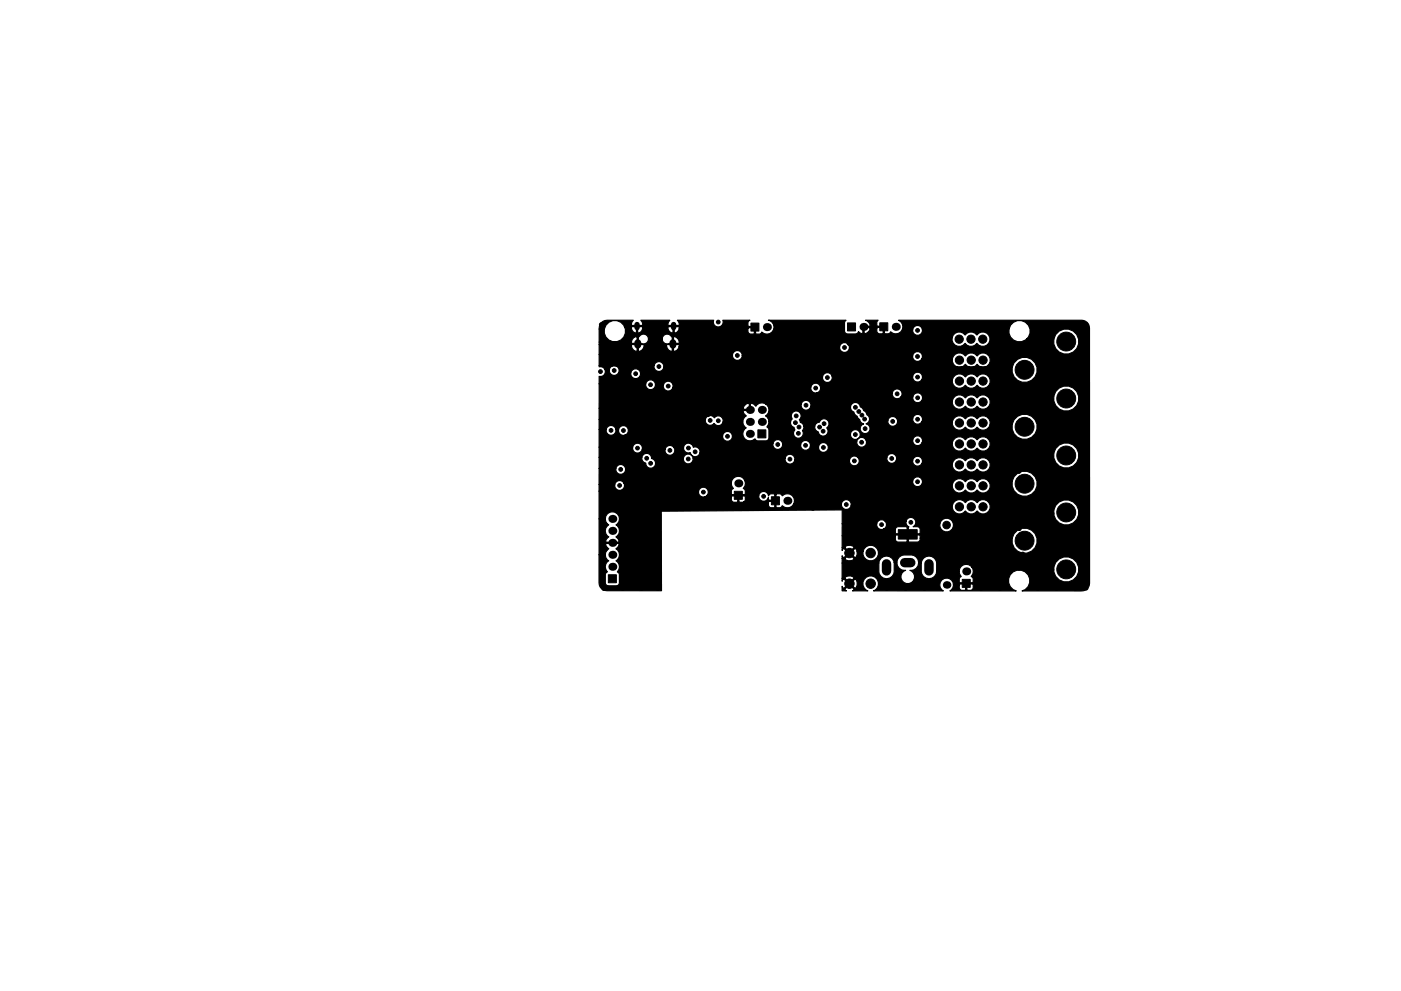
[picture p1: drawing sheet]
<svg xmlns="http://www.w3.org/2000/svg" width="297mm" height="210mm" viewBox="0 0 297 210" stroke-linecap="round" stroke-linejoin="round" font-family="sans-serif">
<g fill="#000" stroke="#000" stroke-width=".21">
<path d="M159.2 68.5h1.7v1.7h-1.7zM179.7 68.5h1.7v1.7h-1.7zM186.5 68.5h1.7v1.7h-1.7zM160.7 91.2h1.7v1.7h-1.7zM155.7 104.2h1.7v1.7h-1.7zM163.6 105.4h1.7v1.7h-1.7zM190.5 112.4h4v2h-4zM129 121.9h1.7v1.7h-1.7zM204 122.9h1.7v1.7h-1.7z"/>
<circle cx="127.3" cy="78.8" r=".4"/>
<circle cx="127.5" cy="68.9" r=".4"/>
<circle cx="128" cy="73.9" r=".4"/>
<circle cx="128" cy="76.3" r=".4"/>
<circle cx="130.2" cy="78.6" r=".4"/>
<circle cx="131.2" cy="76.8" r=".4"/>
<circle cx="132.1" cy="74" r=".4"/>
<circle cx="132.9" cy="68.9" r=".4"/>
<circle cx="134.8" cy="79.3" r=".4"/>
<circle cx="137.6" cy="76.7" r=".4"/>
<circle cx="139.7" cy="77.8" r=".4"/>
<circle cx="140" cy="68.9" r=".4"/>
<circle cx="144" cy="76.9" r=".4"/>
<circle cx="144" cy="74.6" r=".4"/>
<circle cx="148" cy="72.9" r=".4"/>
<circle cx="148" cy="68.9" r=".4"/>
<circle cx="148" cy="76.9" r=".4"/>
<circle cx="152.3" cy="68.3" r=".4"/>
<circle cx="156" cy="72.9" r=".4"/>
<circle cx="156" cy="68.9" r=".4"/>
<circle cx="156" cy="76.9" r=".4"/>
<circle cx="156.3" cy="75.4" r=".4"/>
<circle cx="160" cy="76.9" r=".4"/>
<circle cx="161.4" cy="72.3" r=".4"/>
<circle cx="164" cy="76.9" r=".4"/>
<circle cx="164.5" cy="68.7" r=".4"/>
<circle cx="168" cy="72.9" r=".4"/>
<circle cx="172" cy="68.9" r=".4"/>
<circle cx="174.4" cy="75.1" r=".4"/>
<circle cx="176" cy="68.9" r=".4"/>
<circle cx="176.2" cy="77" r=".4"/>
<circle cx="178.4" cy="75.1" r=".4"/>
<circle cx="179.1" cy="73.7" r=".4"/>
<circle cx="180" cy="72.9" r=".4"/>
<circle cx="183.9" cy="74" r=".4"/>
<circle cx="184" cy="76.9" r=".4"/>
<circle cx="187.5" cy="76.9" r=".4"/>
<circle cx="187.5" cy="78.7" r=".4"/>
<circle cx="191.3" cy="74.3" r=".4"/>
<circle cx="191.3" cy="77" r=".4"/>
<circle cx="192" cy="68.9" r=".4"/>
<circle cx="194.5" cy="75.6" r=".4"/>
<circle cx="194.5" cy="70.1" r=".4"/>
<circle cx="196" cy="68.9" r=".4"/>
<circle cx="200" cy="72.9" r=".4"/>
<circle cx="200" cy="68.9" r=".4"/>
<circle cx="200" cy="76.9" r=".4"/>
<circle cx="203.4" cy="72" r=".87"/>
<circle cx="203.4" cy="76.4" r=".87"/>
<circle cx="204" cy="68.9" r=".4"/>
<circle cx="205.9" cy="72" r=".87"/>
<circle cx="205.9" cy="76.4" r=".87"/>
<circle cx="207.1" cy="78.8" r=".4"/>
<circle cx="207.1" cy="74.1" r=".4"/>
<circle cx="208" cy="68.9" r=".4"/>
<circle cx="208.4" cy="72" r=".87"/>
<circle cx="208.4" cy="76.4" r=".87"/>
<circle cx="212" cy="68.9" r=".4"/>
<circle cx="212" cy="76.9" r=".4"/>
<circle cx="213.6" cy="73.8" r=".4"/>
<circle cx="216" cy="75.6" r=".4"/>
<circle cx="217.2" cy="78.5" r="2"/>
<circle cx="220" cy="68.9" r=".4"/>
<circle cx="220" cy="76.9" r=".4"/>
<circle cx="221.2" cy="74.2" r=".4"/>
<circle cx="224" cy="68.9" r=".4"/>
<circle cx="224" cy="76.9" r=".4"/>
<circle cx="226.1" cy="72.5" r="2"/>
<circle cx="228" cy="68.9" r=".4"/>
<circle cx="228" cy="76.9" r=".4"/>
<circle cx="229.4" cy="72.7" r=".4"/>
<circle cx="230.2" cy="68.8" r=".4"/>
<circle cx="230.3" cy="76.9" r=".4"/>
<circle cx="128" cy="84.9" r=".4"/>
<circle cx="128" cy="88.9" r=".4"/>
<circle cx="128" cy="92.9" r=".4"/>
<circle cx="128" cy="96.9" r=".4"/>
<circle cx="128" cy="82.1" r=".4"/>
<circle cx="129.6" cy="91.3" r=".4"/>
<circle cx="131.6" cy="99.6" r=".4"/>
<circle cx="132" cy="88.9" r=".4"/>
<circle cx="132.2" cy="91.3" r=".4"/>
<circle cx="135.2" cy="95.1" r=".4"/>
<circle cx="136" cy="88.9" r=".4"/>
<circle cx="137.1" cy="97.2" r=".4"/>
<circle cx="137.9" cy="81.6" r=".4"/>
<circle cx="138" cy="98.3" r=".4"/>
<circle cx="140.7" cy="90.9" r=".4"/>
<circle cx="141.7" cy="81.9" r=".4"/>
<circle cx="142" cy="95.6" r=".4"/>
<circle cx="142.3" cy="80.1" r=".4"/>
<circle cx="144" cy="88.9" r=".4"/>
<circle cx="145.5" cy="93.3" r=".4"/>
<circle cx="145.9" cy="97.4" r=".4"/>
<circle cx="146" cy="95.1" r=".4"/>
<circle cx="146.2" cy="87.4" r=".4"/>
<circle cx="147.4" cy="95.9" r=".4"/>
<circle cx="148" cy="84.9" r=".4"/>
<circle cx="148" cy="80.9" r=".4"/>
<circle cx="148.2" cy="98.2" r=".4"/>
<circle cx="149" cy="93.5" r=".4"/>
<circle cx="150" cy="84.1" r=".4"/>
<circle cx="150.1" cy="88" r=".4"/>
<circle cx="150.2" cy="98.1" r=".4"/>
<circle cx="150.6" cy="89.2" r=".4"/>
<circle cx="152.3" cy="89.3" r=".4"/>
<circle cx="154.2" cy="92.6" r=".4"/>
<circle cx="154.7" cy="95.4" r=".4"/>
<circle cx="156" cy="80.9" r=".4"/>
<circle cx="157.5" cy="99.3" r=".4"/>
<circle cx="158.9" cy="95.4" r=".4"/>
<circle cx="161.3" cy="83.8" r=".4"/>
<circle cx="161.3" cy="80.9" r=".4"/>
<circle cx="163.5" cy="87.4" r=".4"/>
<circle cx="164.9" cy="94.3" r=".4"/>
<circle cx="167.5" cy="97.4" r=".4"/>
<circle cx="167.5" cy="99.3" r=".4"/>
<circle cx="168.6" cy="89.7" r=".4"/>
<circle cx="168.8" cy="88.2" r=".4"/>
<circle cx="169.3" cy="91.9" r=".4"/>
<circle cx="169.4" cy="90.6" r=".4"/>
<circle cx="170.8" cy="94.5" r=".4"/>
<circle cx="170.8" cy="99.2" r=".4"/>
<circle cx="170.9" cy="86" r=".4"/>
<circle cx="172.9" cy="82.3" r=".4"/>
<circle cx="173.5" cy="88.5" r=".4"/>
<circle cx="173.8" cy="90.6" r=".4"/>
<circle cx="173.8" cy="98.9" r=".4"/>
<circle cx="174.5" cy="91.5" r=".4"/>
<circle cx="174.6" cy="94.9" r=".4"/>
<circle cx="174.7" cy="89.9" r=".4"/>
<circle cx="175.4" cy="80.1" r=".4"/>
<circle cx="176.4" cy="83.6" r=".4"/>
<circle cx="177" cy="80.9" r=".4"/>
<circle cx="181.1" cy="97.8" r=".4"/>
<circle cx="181.4" cy="92.2" r=".4"/>
<circle cx="181.4" cy="86.4" r=".4"/>
<circle cx="182.1" cy="87.3" r=".4"/>
<circle cx="182.6" cy="80.7" r=".4"/>
<circle cx="182.7" cy="93.8" r=".4"/>
<circle cx="182.7" cy="88.1" r=".4"/>
<circle cx="183.3" cy="88.9" r=".4"/>
<circle cx="183.4" cy="90.9" r=".4"/>
<circle cx="184" cy="92.9" r=".4"/>
<circle cx="184.2" cy="86.8" r=".4"/>
<circle cx="186.2" cy="89.6" r=".4"/>
<circle cx="188.1" cy="92.9" r=".4"/>
<circle cx="188.2" cy="86.8" r=".4"/>
<circle cx="189.1" cy="97.3" r=".4"/>
<circle cx="189.3" cy="89.4" r=".4"/>
<circle cx="190.2" cy="83.6" r=".4"/>
<circle cx="191.6" cy="98.8" r=".4"/>
<circle cx="194.5" cy="80" r=".4"/>
<circle cx="194.5" cy="97.8" r=".4"/>
<circle cx="194.5" cy="93.5" r=".4"/>
<circle cx="194.6" cy="89" r=".4"/>
<circle cx="194.6" cy="84.4" r=".4"/>
<circle cx="200" cy="84.9" r=".4"/>
<circle cx="200" cy="88.9" r=".4"/>
<circle cx="200" cy="80.9" r=".4"/>
<circle cx="200.1" cy="99.4" r=".4"/>
<circle cx="200.1" cy="94.6" r=".4"/>
<circle cx="203.4" cy="94.2" r=".87"/>
<circle cx="203.4" cy="98.6" r=".87"/>
<circle cx="203.4" cy="80.9" r=".87"/>
<circle cx="203.4" cy="89.7" r=".87"/>
<circle cx="203.4" cy="85.3" r=".87"/>
<circle cx="205.9" cy="94.2" r=".87"/>
<circle cx="205.9" cy="98.6" r=".87"/>
<circle cx="205.9" cy="80.9" r=".87"/>
<circle cx="205.9" cy="89.7" r=".87"/>
<circle cx="205.9" cy="85.3" r=".87"/>
<circle cx="207.1" cy="83.1" r=".4"/>
<circle cx="207.2" cy="87.5" r=".4"/>
<circle cx="207.2" cy="96.4" r=".4"/>
<circle cx="207.2" cy="92" r=".4"/>
<circle cx="208.4" cy="80.9" r=".87"/>
<circle cx="208.4" cy="89.7" r=".87"/>
<circle cx="208.4" cy="85.3" r=".87"/>
<circle cx="208.4" cy="98.6" r=".87"/>
<circle cx="208.4" cy="94.2" r=".87"/>
<circle cx="212" cy="96.9" r=".4"/>
<circle cx="212" cy="84.9" r=".4"/>
<circle cx="212" cy="80.9" r=".4"/>
<circle cx="212" cy="92.9" r=".4"/>
<circle cx="212" cy="88.9" r=".4"/>
<circle cx="215.8" cy="93.6" r=".4"/>
<circle cx="215.9" cy="87.8" r=".4"/>
<circle cx="216" cy="96.9" r=".4"/>
<circle cx="216" cy="84.9" r=".4"/>
<circle cx="216.1" cy="81.7" r=".4"/>
<circle cx="217.2" cy="90.5" r="2"/>
<circle cx="220" cy="84.9" r=".4"/>
<circle cx="220" cy="88.9" r=".4"/>
<circle cx="220" cy="92.9" r=".4"/>
<circle cx="220" cy="80.9" r=".4"/>
<circle cx="220" cy="96.9" r=".4"/>
<circle cx="222.9" cy="97" r=".4"/>
<circle cx="223" cy="84.8" r=".4"/>
<circle cx="224" cy="88.9" r=".4"/>
<circle cx="224" cy="80.9" r=".4"/>
<circle cx="224" cy="92.9" r=".4"/>
<circle cx="226.1" cy="84.6" r="2"/>
<circle cx="226.1" cy="96.6" r="2"/>
<circle cx="228" cy="80.9" r=".4"/>
<circle cx="228" cy="88.9" r=".4"/>
<circle cx="228" cy="92.9" r=".4"/>
<circle cx="229.5" cy="84.8" r=".4"/>
<circle cx="229.5" cy="97" r=".4"/>
<circle cx="230.2" cy="80.8" r=".4"/>
<circle cx="230.3" cy="92.9" r=".4"/>
<circle cx="230.3" cy="88.9" r=".4"/>
<circle cx="128" cy="100.9" r=".4"/>
<circle cx="128.4" cy="116.6" r=".4"/>
<circle cx="128.4" cy="111.3" r=".4"/>
<circle cx="131.2" cy="108.3" r=".4"/>
<circle cx="131.4" cy="103" r=".4"/>
<circle cx="131.4" cy="113.9" r=".4"/>
<circle cx="132.4" cy="105.6" r=".4"/>
<circle cx="132.7" cy="117" r=".4"/>
<circle cx="135.2" cy="104.6" r=".4"/>
<circle cx="136" cy="109.7" r=".4"/>
<circle cx="136" cy="116.9" r=".4"/>
<circle cx="136" cy="112.9" r=".4"/>
<circle cx="136" cy="100.9" r=".4"/>
<circle cx="139.4" cy="109.8" r=".4"/>
<circle cx="139.5" cy="112.9" r=".4"/>
<circle cx="139.5" cy="116.9" r=".4"/>
<circle cx="140" cy="107.8" r=".4"/>
<circle cx="144" cy="107.8" r=".4"/>
<circle cx="144" cy="100.9" r=".4"/>
<circle cx="148" cy="107.8" r=".4"/>
<circle cx="149.1" cy="104.4" r=".4"/>
<circle cx="152" cy="107.8" r=".4"/>
<circle cx="152" cy="100.9" r=".4"/>
<circle cx="156" cy="107.8" r=".4"/>
<circle cx="159.1" cy="107.8" r=".4"/>
<circle cx="160" cy="104.9" r=".4"/>
<circle cx="160" cy="100.9" r=".4"/>
<circle cx="161.9" cy="105.3" r=".4"/>
<circle cx="162.4" cy="107.8" r=".4"/>
<circle cx="164" cy="100.9" r=".4"/>
<circle cx="172" cy="100.9" r=".4"/>
<circle cx="172.4" cy="107.9" r=".4"/>
<circle cx="173.5" cy="104.5" r=".4"/>
<circle cx="176" cy="104.9" r=".4"/>
<circle cx="176" cy="100.9" r=".4"/>
<circle cx="179.4" cy="107" r=".4"/>
<circle cx="180" cy="100.9" r=".4"/>
<circle cx="180.1" cy="117.3" r="1"/>
<circle cx="183.2" cy="113.8" r=".4"/>
<circle cx="184" cy="104.9" r=".4"/>
<circle cx="184" cy="100.9" r=".4"/>
<circle cx="184" cy="108.9" r=".4"/>
<circle cx="184.6" cy="117.3" r="1"/>
<circle cx="186.9" cy="111.3" r=".4"/>
<circle cx="188" cy="116.6" r=".4"/>
<circle cx="188" cy="104.9" r=".4"/>
<circle cx="188" cy="100.9" r=".4"/>
<circle cx="188" cy="112.9" r=".4"/>
<circle cx="190.8" cy="102.6" r=".4"/>
<circle cx="192.4" cy="116.6" r=".4"/>
<circle cx="193.1" cy="110.8" r=".4"/>
<circle cx="194.5" cy="102.2" r=".4"/>
<circle cx="196" cy="112.9" r=".4"/>
<circle cx="196.1" cy="116.9" r=".4"/>
<circle cx="200" cy="104.9" r=".4"/>
<circle cx="200" cy="108.9" r=".4"/>
<circle cx="200" cy="116.9" r=".4"/>
<circle cx="200.7" cy="114.2" r=".4"/>
<circle cx="200.7" cy="111.4" r=".8"/>
<circle cx="203.4" cy="107.5" r=".87"/>
<circle cx="203.4" cy="103.1" r=".87"/>
<circle cx="204" cy="104.9" r=".4"/>
<circle cx="204" cy="116.9" r=".4"/>
<circle cx="204.1" cy="112.8" r=".4"/>
<circle cx="205.9" cy="107.5" r=".87"/>
<circle cx="205.9" cy="103.1" r=".87"/>
<circle cx="207.2" cy="100.9" r=".4"/>
<circle cx="207.3" cy="105.3" r=".4"/>
<circle cx="207.6" cy="112.8" r=".4"/>
<circle cx="207.8" cy="116.9" r=".4"/>
<circle cx="208.4" cy="107.5" r=".87"/>
<circle cx="208.4" cy="103.1" r=".87"/>
<circle cx="212" cy="104.9" r=".4"/>
<circle cx="212" cy="116.9" r=".4"/>
<circle cx="212" cy="100.9" r=".4"/>
<circle cx="212" cy="112.9" r=".4"/>
<circle cx="212" cy="108.9" r=".4"/>
<circle cx="216" cy="108.9" r=".4"/>
<circle cx="216" cy="100" r=".4"/>
<circle cx="216.1" cy="112.2" r=".4"/>
<circle cx="216.6" cy="105.7" r=".4"/>
<circle cx="216.8" cy="117.5" r=".4"/>
<circle cx="217.2" cy="102.6" r="2"/>
<circle cx="217.2" cy="114.7" r="2"/>
<circle cx="220" cy="104.9" r=".4"/>
<circle cx="220" cy="100.9" r=".4"/>
<circle cx="220" cy="116.9" r=".4"/>
<circle cx="220" cy="112.9" r=".4"/>
<circle cx="220" cy="108.9" r=".4"/>
<circle cx="223.1" cy="109" r=".4"/>
<circle cx="224" cy="116.9" r=".4"/>
<circle cx="224" cy="112.9" r=".4"/>
<circle cx="224" cy="104.9" r=".4"/>
<circle cx="224" cy="100.9" r=".4"/>
<circle cx="226.1" cy="108.7" r="2"/>
<circle cx="228" cy="116.9" r=".4"/>
<circle cx="228" cy="112.9" r=".4"/>
<circle cx="228" cy="104.9" r=".4"/>
<circle cx="228" cy="100.9" r=".4"/>
<circle cx="229.5" cy="109" r=".4"/>
<circle cx="230.4" cy="100.9" r=".4"/>
<circle cx="230.4" cy="104.9" r=".4"/>
<circle cx="230.4" cy="112.9" r=".4"/>
<circle cx="230.4" cy="116.9" r=".4"/>
<circle cx="128" cy="124.9" r=".4"/>
<circle cx="128" cy="120.9" r=".4"/>
<circle cx="132" cy="124.9" r=".4"/>
<circle cx="132" cy="120.9" r=".4"/>
<circle cx="136" cy="124.9" r=".4"/>
<circle cx="136" cy="120.9" r=".4"/>
<circle cx="139.5" cy="120.9" r=".4"/>
<circle cx="139.5" cy="124.9" r=".4"/>
<circle cx="180" cy="120.9" r=".4"/>
<circle cx="180.1" cy="123.8" r="1"/>
<circle cx="182.9" cy="120.8" r=".4"/>
<circle cx="184.6" cy="123.8" r="1"/>
<circle cx="188" cy="124.9" r=".4"/>
<circle cx="192" cy="124.9" r=".4"/>
<circle cx="196" cy="124.9" r=".4"/>
<circle cx="200" cy="120.9" r=".4"/>
<circle cx="208" cy="124.9" r=".4"/>
<circle cx="208" cy="120.9" r=".4"/>
<circle cx="211.8" cy="120.8" r=".4"/>
<circle cx="212" cy="124.9" r=".4"/>
<circle cx="216.1" cy="120.6" r=".4"/>
<circle cx="220" cy="124.9" r=".4"/>
<circle cx="220" cy="120.9" r=".4"/>
<circle cx="223" cy="120.8" r=".4"/>
<circle cx="224" cy="124.9" r=".4"/>
<circle cx="226.1" cy="120.8" r="2"/>
<circle cx="228" cy="124.9" r=".4"/>
<circle cx="229.5" cy="120.8" r=".4"/>
<circle cx="230.3" cy="124.8" r=".4"/>
</g>
<g fill="#000">
<circle cx="162.6" cy="69.4" r=".85"/>
<circle cx="183.1" cy="69.4" r=".85"/>
<circle cx="189.9" cy="69.3" r=".85"/>
<circle cx="159" cy="92" r=".85"/>
<circle cx="159" cy="89.5" r=".85"/>
<circle cx="159" cy="87" r=".85"/>
<circle cx="161.5" cy="87" r=".85"/>
<circle cx="161.5" cy="89.5" r=".85"/>
<circle cx="129.8" cy="112.6" r=".85"/>
<circle cx="129.8" cy="115.2" r=".85"/>
<circle cx="129.8" cy="110.1" r=".85"/>
<circle cx="129.8" cy="117.7" r=".85"/>
<circle cx="156.5" cy="102.5" r=".85"/>
<circle cx="166.9" cy="106.2" r=".85"/>
<circle cx="129.8" cy="120.2" r=".85"/>
<circle cx="200.7" cy="124.1" r=".8"/>
<circle cx="204.9" cy="121.2" r=".85"/>
</g>
<path d="M135.2 72.7v.6M142.7 72.7v.6" fill="none" stroke="#000" stroke-width="1.4"/>
<path d="M135.1 68.9v.6M142.8 68.9v.6" fill="none" stroke="#000" stroke-width="1.2"/>
<path d="M188 119.6v1.5M191.8 119.4h1.3M197 119.6v1.5" fill="none" stroke="#000" stroke-width="2"/>
<path d="M127.5 68.4l.7-.4 .5-.1h5.6l-.3 .4-.1 .8h2.4l-.2-.8-.2-.4h6.1l-.3 .4-.1 .8h2.4l-.1-.8-.3-.4h7.7a1.04 1.04 0 0 0 1 1.5 1.04 1.04 0 0 0 .9-1.5h5.8l-.4 .5v.7l.1 .2h1.5v1.4l.1 .2h.7l.5-.4a1.5 1.5 0 0 0 2.4-.4 1.5 1.5 0 0 0-1-2.2h16.5l-.4 .6v1.7l.2 .5 .5 .2h1.7l.4-.2 .2-.3 .7 .4 .3-.1v-1.2h.2v1.2a1.02 1.02 0 0 0 1.3-1.1h1.4v.7l.3 .4 .9 .1 .2-.1v-1.2h-1.2l-.2 .1-3-.1 .1-.3h1.4l.1-.2-.2-.5-.8-.6h2.7l-.3 .5v.7l.2 .1h1.4v1.5l.2 .1h.7l.4-.4a1.53 1.53 0 0 0 2.5-.5h2.2v.4a1.05 1.05 0 0 0 1.3 .8 1.05 1.05 0 0 0 .7-1.3h18.4v.9a2.24 2.24 0 0 0 3.7 1.2h5.8v1.1a2.69 2.69 0 0 0 4.2 1.7 2.69 2.69 0 0 0 0-4.5 2.69 2.69 0 0 0-4.2 1.7h-5.8l.4-.4a2.28 2.28 0 0 0-1-3.3 2.28 2.28 0 0 0-3.1 1.6h-18.4l-.1-.3a1.06 1.06 0 0 0-1.1-.4 1.06 1.06 0 0 0-.8 .8h-2.2l.1-.6-.1-.5-.3-.5-.5-.4h38.8a1.65 1.65 0 0 1 1.7 1.7v54.6a1.64 1.64 0 0 1-1.7 1.2h-12.6l.6-.3a2.27 2.27 0 0 0 .4-3.5 2.27 2.27 0 0 0-3.5 .5 2.27 2.27 0 0 0 1.3 3.3h-14.1l.7-.7 .1-.6h1.2l.1 .9 .4 .3h.7l.1-.2v-1.2h.3v1.2l.1 .2 1-.1 .2-.5v-.6l-.1-.2-4 .2-.1-.6a1.45 1.45 0 0 0-2.4-.5 1.45 1.45 0 0 0 .3 2.4h-14.8l.3-.2a1.66 1.66 0 0 0 .3-2.5 1.66 1.66 0 0 0-2.5 .2 1.66 1.66 0 0 0 .7 2.5h-3.3l.3-.1 .1-.3-1-1-1 1 .1 .3 .3 .1h-1v-1l.2 .3 .2 .1 1-1h.4l1 1a1.17 1.17 0 0 0 0-1.9l-1 .9h-.4l-1-.9-.2 .1-.2 .3v-.6h.6l1 1 1-1-.1-.3a1.26 1.26 0 0 0-1.9 .3h-.6l.1-3.2h7.7v1.8a1.64 1.64 0 0 0 1.7 1.5 1.64 1.64 0 0 0 1.6-1.5v-1.9h.5l.2 .6a1.61 1.61 0 0 0 1.7 1 1.45 1.45 0 0 0-.7 2.2 1.45 1.45 0 0 0 2.3 0 1.45 1.45 0 0 0-.7-2.2 1.6 1.6 0 0 0 1.9-1.5h.5v1.8a1.64 1.64 0 0 0 1.7 1.5 1.64 1.64 0 0 0 1.6-1.6h4.7l.2 .6 .3 .5-.4 .5v.7l.1 .1h2.7l.1-.1v-.7l-.4-.5a1.47 1.47 0 0 0 .1-2h17.4v1a2.69 2.69 0 0 0 4.2 1.7 2.69 2.69 0 0 0 0-4.4 2.69 2.69 0 0 0-4.2 1.7h-17.4l-.1-.1a1.53 1.53 0 0 0-1.6-.3 1.53 1.53 0 0 0-1 1.3h-4.7v-1.7a1.64 1.64 0 0 0-1.6-1.5 1.64 1.64 0 0 0-1.7 1.5l-.5-.1a1.62 1.62 0 0 0-1.5-1.7l-2.1 .1-.6 .4-.3 .5-.2 .7h-.5a1.64 1.64 0 0 0-1.7-1.4 1.64 1.64 0 0 0-1.6 1.5h-7.7v-1h.5l.1 .3a1.26 1.26 0 0 0 1.9-.3l-1-1-1 1h-.5v-.6l.1 .3 .2 .1 1-1h.4l1 1 .2-.1 .2-.6v-.6h1.3v.7a1.67 1.67 0 0 0 2.5 1 1.67 1.67 0 0 0 0-2.7 1.67 1.67 0 0 0-2.5 1h-1.3l-.2-.5-.2-.1-1 .9h-.4l-1-.9-.2 .1-.1 .3v-.6h.5l1 1 1-1-.1-.3a1.26 1.26 0 0 0-1.9 .3h-.5v-2.5h11.2v.8l.3 .4 2.1 .1 .1-.1v-1.4h.3v1.4l.1 .1h1.9a.67 .67 0 0 0 .5-.8h19.5v1a2.69 2.69 0 0 0 4.1 1.8 2.69 2.69 0 0 0 0-4.5 2.69 2.69 0 0 0-4.1 1.7h-19.5v-.5l-.2-.2h-4.9l-.2 .2h-11.2v-2.6h7.3a1.04 1.04 0 0 0 .4 1 1.04 1.04 0 0 0 1 .2h2.5v.8l.2 .2h2.3v-1.4l-.1-.2h-1.9l-.5 .6h-2.5l.2-.1a1.03 1.03 0 0 0 .2-1.6h4.4l.1 .8 .5 .4-.1 .1v1.4h2.3l.2-.2v-.8l-.3-.5-1.2-.1 .5-.6h5.2a1.46 1.46 0 0 0 1.7 1.7 1.46 1.46 0 0 0 .9-2.2 1.46 1.46 0 0 0-2.4 0l-.2 .5h-5.2a1.05 1.05 0 0 0-.7-1.3 1.05 1.05 0 0 0-1.3 .8h-4.4l-.2-.2a1.06 1.06 0 0 0-1.6 .7h-7.3v-2.8l-.2-.1-38.1 .3-.1 16.8h-12a1.64 1.64 0 0 1-1.2-1.6v-6h1.3l.1 .6 .7 .7-.3 .2a1.51 1.51 0 0 0 0 2.1l-.3 .2-.2 .4 .1 2 .6 .4h1.7a.65 .65 0 0 0 .6-.7v-1.7l-.4-.6a1.48 1.48 0 0 0-.3-2.3 1.46 1.46 0 0 0 0-2.6l.5-.5 .2-.4-.1-.2h-2.7l-.1 .2 .2 .4 .5 .5-.7 .7-.1 .6h-1.3v-7.6h1.3l.1 .6 .7 .7a1.46 1.46 0 0 0 0 2.5l-.5 .5-.2 .4 .1 .2h2.7l.1-.2-.2-.4-.5-.5 .3-.2a1.48 1.48 0 0 0-.3-2.3 1.5 1.5 0 0 0 0-2.6 1.5 1.5 0 0 0-2.3 1.3h-1.3v-5.9h21.1v.4a1.03 1.03 0 0 0 1.4 .8h5.6l.1 .9 .4 .3h.7l.1-.2v-1.2h.3v1.2l.1 .2 6.1-.1v.7l.3 .4 .9 .1 .2-.1v-1.2h-1.2l-.2 .1h-5.3l.4-.4v-.7l-.1-.2-8.4 .2 .4-.3h11v.4a1.05 1.05 0 0 0 1 .9 1.05 1.05 0 0 0 1-.8v.4l.2 .1h1.2v-1.2h.2v2.7l.2 .1h.7l.5-.4a1.54 1.54 0 0 0 2.4-.5h10.1v.5a1.05 1.05 0 0 0 1 .8 1.05 1.05 0 0 0 1.1-.9h21.4v.6a1.53 1.53 0 0 0 1.2 1.2 1.53 1.53 0 0 0 1.6-.6 1.52 1.52 0 0 0 2.5 0 1.5 1.5 0 0 0 2.6-.2h13.6v1a2.69 2.69 0 0 0 4.2 1.8 2.69 2.69 0 0 0 0-4.5 2.69 2.69 0 0 0-4.2 1.7h-13.6l.1-.4a1.53 1.53 0 0 0-.9-1.7 1.53 1.53 0 0 0-1.8 .5 1.52 1.52 0 0 0-2.5 0 1.53 1.53 0 0 0-1.6-.6 1.53 1.53 0 0 0-1.2 1.2h-21.4v-.4a1.06 1.06 0 0 0-1.1-.8 1.06 1.06 0 0 0-1 .8h-10.1a1.51 1.51 0 0 0-.5-1.8 1.51 1.51 0 0 0-1.9 .2l-.5-.4h-.7l-.2 .1-1.1-.1-.5 .4v-.1a1.06 1.06 0 0 0-1-.8 1.06 1.06 0 0 0-1 .8h-11l.1-.1a1.06 1.06 0 0 0-.5-1.6 1.06 1.06 0 0 0-1.4 .8h-21.1v-1.4h3.3v.4a1.05 1.05 0 0 0 1.4 .8 1.05 1.05 0 0 0 .6-1.5h22.7l.1 .6 .4 .5-.4 .5v.7l.1 .2h2.7l.1-.2v-.7l-.4-.5 .3-.5 .2-.6-.2-.5h35.6a1.05 1.05 0 0 0 .6 1.2 1.05 1.05 0 0 0 1.3-.4h6.5v.6a1.53 1.53 0 0 0 1.2 1.2 1.53 1.53 0 0 0 1.6-.6 1.52 1.52 0 0 0 2.5 0 1.52 1.52 0 0 0 2.2 .3 1.52 1.52 0 0 0 .2-2.2h5v1.1a2.69 2.69 0 0 0 4.1 1.7 2.69 2.69 0 0 0 0-4.5 2.69 2.69 0 0 0-4.1 1.7h-5l-.3-.3a1.53 1.53 0 0 0-2.1 .4 1.52 1.52 0 0 0-2.5 0 1.53 1.53 0 0 0-1.6-.6 1.53 1.53 0 0 0-1.2 1.2h-6.5l.2-.4a1.06 1.06 0 0 0-.9-1.2 1.06 1.06 0 0 0-1.2 .8h-35.6a1.52 1.52 0 0 0-1.7-.9 1.52 1.52 0 0 0-1.2 1.4h-22.7l-.1-.1a1.06 1.06 0 0 0-1-.4 1.06 1.06 0 0 0-.9 .8h-3.3v-3.4h3.6v.4a1.06 1.06 0 0 0 1.6 .7 1.06 1.06 0 0 0 0-1.8 1.06 1.06 0 0 0-1.6 .7h-3.6v-2.4h9.1v.4a1.05 1.05 0 0 0 .8 .9 1.07 1.07 0 0 0 1.1 1 1.07 1.07 0 0 0 1-1 1.07 1.07 0 0 0-.9-1.1h6.8v.4a1.05 1.05 0 0 0 1.2 .8 1.05 1.05 0 0 0 .9-1.2h19.4v.4a1.05 1.05 0 0 0 1.1 .9 1.05 1.05 0 0 0 1-.9h11.6v.4a1.05 1.05 0 0 0 1.5 .7 1.05 1.05 0 0 0 .3-1.6h6.1v.4a1.04 1.04 0 0 0 1 .8 1.04 1.04 0 0 0 1-.7h3.5v.5a1.04 1.04 0 0 0 .9 .8 1.04 1.04 0 0 0 1.1-.6h6.4v.6a1.53 1.53 0 0 0 1.2 1.2 1.53 1.53 0 0 0 1.6-.6 1.52 1.52 0 0 0 2.5 0 1.54 1.54 0 0 0 2.2 .3 1.54 1.54 0 0 0 0-2.3 1.54 1.54 0 0 0-2.2 .2 1.52 1.52 0 0 0-2.5 0 1.53 1.53 0 0 0-1.6-.6 1.53 1.53 0 0 0-1.2 1.2h-6.4l.1-.2a1.06 1.06 0 0 0-.9-1.3 1.06 1.06 0 0 0-1.2 .8h-3.5l.1-.1a1.06 1.06 0 0 0-.8-1.3 1.06 1.06 0 0 0-1.3 .9h-6.1l-.2-.2a1.06 1.06 0 0 0-1.6 .7h-11.6v-.4a1.06 1.06 0 0 0-1-.8 1.06 1.06 0 0 0-1.1 .8h-19.4a1.06 1.06 0 0 0-1.1-.9 1.06 1.06 0 0 0-1 .9h-6.8v-.2a1.06 1.06 0 0 0-1-.8 1.06 1.06 0 0 0-1 .8h-9.1v-2.1h7.1v.4a1.05 1.05 0 0 0 1 .8 1.05 1.05 0 0 0 1.1-.8h4.8v.5a1.05 1.05 0 0 0 1.5 .7 1.05 1.05 0 0 0 .3-1.6h2.1v.4a1.03 1.03 0 0 0 1.4 .7 1.04 1.04 0 0 0 1 .9 1.04 1.04 0 0 0 1.1-.8h75v1.1a2.69 2.69 0 0 0 4.2 1.7 2.69 2.69 0 0 0 0-4.5 2.69 2.69 0 0 0-4.2 1.7h-75a1.04 1.04 0 0 0-1.4-1.2l-.2-.4-.4-.4h17.5v.4a1.04 1.04 0 0 0 1.1 .9 1.04 1.04 0 0 0 .9-1.1h3.9v.4a1.05 1.05 0 0 0 1 .8 1.05 1.05 0 0 0 1-.8h1.7v.4a1.06 1.06 0 0 0 1.7 .7 1.06 1.06 0 0 0 0-1.7 1.06 1.06 0 0 0-1.7 .6h-1.7v-.4l-.4-.7h10.2a1.05 1.05 0 0 0 1.3 1.3 1.05 1.05 0 0 0 .7-1.6h9.9v.4a1.04 1.04 0 0 0 .9 .9 1.04 1.04 0 0 0 1.1-.7h6.4v.6a1.53 1.53 0 0 0 1.2 1.2 1.53 1.53 0 0 0 1.6-.6 1.52 1.52 0 0 0 2.5 0 1.54 1.54 0 0 0 2.2 .2 1.54 1.54 0 0 0 0-2.3 1.54 1.54 0 0 0-2.2 .3 1.52 1.52 0 0 0-2.5 0 1.53 1.53 0 0 0-1.6-.6 1.53 1.53 0 0 0-1.2 1.2h-6.4l.1-.2a1.06 1.06 0 0 0-.8-1.2 1.06 1.06 0 0 0-1.3 .8h-9.9a1.06 1.06 0 0 0-1.1-.5 1.06 1.06 0 0 0-.9 .8h-10.2a1.06 1.06 0 0 0-1.6 .7h-3.9v-.2a1.06 1.06 0 0 0-1-.8 1.06 1.06 0 0 0-1 .8l-17.7-.1a1.05 1.05 0 0 0-1.3 .9h-2.1l-.2-.2a1.06 1.06 0 0 0-1.6 .6h-4.8a1.06 1.06 0 0 0-.8-1.3 1.06 1.06 0 0 0-1.3 .9h-7.1v-3.8h1.5v.4a1.05 1.05 0 0 0 1.2 .8 1.05 1.05 0 0 0 .9-1.2h.5v.4a1.05 1.05 0 0 0 1.3 .9h20.8v.4a1.06 1.06 0 0 0 1.6 .7 1.06 1.06 0 0 0 0-1.8 1.06 1.06 0 0 0-1.6 .7h-20.8l.4-.2a1.06 1.06 0 0 0 0-1.7 1.06 1.06 0 0 0-1.7 .6h-.5a1.06 1.06 0 0 0-1-.8 1.06 1.06 0 0 0-1.1 .8h-1.5v-2.1h22.5v.4a1.05 1.05 0 0 0 .8 .8 1.05 1.05 0 0 0 1.1-.4 1.05 1.05 0 0 0 1.1 .5 1.05 1.05 0 0 0 .8-.8h4.2l.1 .6 .6 .7a1.5 1.5 0 0 0-.4 2.2 1.5 1.5 0 0 0 2.3 .1l.1 .3 .5 .1h1.7l.4-.1 .2-.5v-1.7l-.2-.5-.2-.1 .3-.5 .1-.6h4.6l.2 .8 .6 .4 .1 .5a1.05 1.05 0 0 0 0 1.4 1.05 1.05 0 0 0 1.4 .2 1.05 1.05 0 0 0 .2-1.5l.3-.5v-.4h2.3a1.17 1.17 0 0 0 .8 1.3 1.05 1.05 0 0 0 .9 .8 1.05 1.05 0 0 0 1-.5h4.9v.4a1.06 1.06 0 0 0 1.6 .7 1.06 1.06 0 0 0 0-1.8 1.06 1.06 0 0 0-1.6 .7h-4.9l.2-.7-.3-.5a1.05 1.05 0 0 0 .1-1.8 1.05 1.05 0 0 0-1.7 .6 1 1 0 0 0-1 .8h-2.3l-.1-.4-.6-.4-.2-.6a1.05 1.05 0 0 0 .1-1.4 1.05 1.05 0 0 0-1.4-.2 1.05 1.05 0 0 0-.2 1.5l-.4 .6h-4.6l-.1-.6-.6-.7a1.45 1.45 0 0 0 .1-2.4h7.5v.4a1.05 1.05 0 0 0 1 .8 1.05 1.05 0 0 0 1-.8h8.4l.2 .8 .5 .4 .2 .5 .5 .4 .6 .8a1.05 1.05 0 0 0 .8 .9 1.05 1.05 0 0 0-.5 1.6 1.05 1.05 0 0 0 1.8-.1 1.05 1.05 0 0 0-.8-1.6l.6-.4 .1-.3h3.9a1.05 1.05 0 0 0 1.3 1.2 1.05 1.05 0 0 0 .6-1.6h3.4v.4a1.04 1.04 0 0 0 .9 .8 1.04 1.04 0 0 0 1.1-.6h6.4v.6a1.53 1.53 0 0 0 1.2 1.3 1.53 1.53 0 0 0 1.6-.7 1.52 1.52 0 0 0 2.5 0 1.53 1.53 0 0 0 1.6 .6 1.53 1.53 0 0 0 1.1-1.2h4.7v1.1a2.69 2.69 0 0 0 4.1 1.7 2.69 2.69 0 0 0 0-4.5 2.69 2.69 0 0 0-4.1 1.7h-4.7v-.6a1.53 1.53 0 0 0-1.2-1.2 1.53 1.53 0 0 0-1.5 .7 1.52 1.52 0 0 0-2.5 0 1.53 1.53 0 0 0-1.6-.7 1.53 1.53 0 0 0-1.2 1.2h-6.4l.1-.2a1.06 1.06 0 0 0-.8-1.3 1.06 1.06 0 0 0-1.3 .9h-3.4l-.2-.3a1.06 1.06 0 0 0-1.7 .7l-3.8-.1a1.33 1.33 0 0 0-.6-1.2l-.2-.4-1.2-1.3a1.06 1.06 0 0 0-1-.8 1.06 1.06 0 0 0-1.1 .8h-8.4a1.06 1.06 0 0 0-.8-1.3 1.06 1.06 0 0 0-1.2 .9h-7.5l-.3-.2a1.55 1.55 0 0 0-1.8 .6l-.4-.4-.6-.3-.2 .1v1.5h-1.4l-.2 .2 .2 .4 .5 .5-.6 .7-.1 .6h-4.2a1.05 1.05 0 0 0-.6-1.2 1.05 1.05 0 0 0-1.2 .3 1.05 1.05 0 0 0-1.1-.4 1.05 1.05 0 0 0-.9 .8h-22.5v-2.4h30.5l.2 .2h1.2v-1.2a1.12 1.12 0 0 0-1.4 1h-30.5v-5.2h9.9v.4a1.05 1.05 0 0 0 1.1 .9 1.05 1.05 0 0 0 1-1h1.6v.4a1.05 1.05 0 0 0 1.1 .9 1.05 1.05 0 0 0 1-.9h29.2v.4a1.04 1.04 0 0 0 1.3 .9h16v.4a1.05 1.05 0 0 0 .8 .8 1.05 1.05 0 0 0 1-.4h2.5v.4a1.05 1.05 0 0 0 .8 .8 1.05 1.05 0 0 0 1.1-.4h6.5v.6a1.53 1.53 0 0 0 1.2 1.2 1.53 1.53 0 0 0 1.6-.6 1.52 1.52 0 0 0 2.5 0 1.54 1.54 0 0 0 2.3 .2 1.54 1.54 0 0 0-.2-2.4h14.1v1.1a2.69 2.69 0 0 0 4.2 1.7 2.69 2.69 0 0 0 0-4.5 2.69 2.69 0 0 0-4.2 1.7h-14.1a1.53 1.53 0 0 0-2.1 .4 1.52 1.52 0 0 0-2.5 0 1.53 1.53 0 0 0-1.6-.6 1.53 1.53 0 0 0-1.2 1.2h-6.5a1.06 1.06 0 0 0-.4-1.6 1.06 1.06 0 0 0-1.5 .8l-2.4-.1a1.06 1.06 0 0 0-.5-1.5 1.06 1.06 0 0 0-1.4 .8h-16l.3-.2a1.06 1.06 0 0 0 0-1.7 1.06 1.06 0 0 0-1.6 .6h-29.2a1.06 1.06 0 0 0-.8-1.2 1.06 1.06 0 0 0-1.3 .8h-1.6v-.3a1.06 1.06 0 0 0-1.1-.8 1.06 1.06 0 0 0-1 .8h-9.9v-1.6a1.03 1.03 0 0 0 1.1-.3 1.03 1.03 0 0 0 .1-1.1h1v.4a1.04 1.04 0 0 0 .9 .9 1.04 1.04 0 0 0 1-.6h2.6v.4a1.05 1.05 0 0 0 .8 .8 1.05 1.05 0 0 0 1.1-.4h38.8v.4a1.05 1.05 0 0 0 1.3 .8 1.05 1.05 0 0 0 .7-1.3h17.1v.4a1.05 1.05 0 0 0 .9 .8 1.05 1.05 0 0 0 1-.4h6.5v.6a1.53 1.53 0 0 0 1.2 1.2 1.53 1.53 0 0 0 1.6-.7 1.52 1.52 0 0 0 2.5 0 1.54 1.54 0 0 0 2.2 .3 1.54 1.54 0 0 0 0-2.3 1.54 1.54 0 0 0-2.2 .3 1.52 1.52 0 0 0-2.5 0 1.53 1.53 0 0 0-1.6-.7 1.53 1.53 0 0 0-1.2 1.3h-6.5l.2-.4a1.06 1.06 0 0 0-.9-1.2 1.06 1.06 0 0 0-1.2 .8h-17.1l-.1-.3a1.06 1.06 0 0 0-1.1-.4 1.06 1.06 0 0 0-.8 .8h-38.8a1.06 1.06 0 0 0-.4-1.6 1.06 1.06 0 0 0-1.5 .8h-2.6l.2-.3a1.06 1.06 0 0 0-.9-1.2 1.06 1.06 0 0 0-1.2 .8h-1v-.1a1.02 1.02 0 0 0-1.2-.5v-.2h11.7a1.05 1.05 0 0 0 .8 1.2 1.05 1.05 0 0 0 1.2-.9h73.9v1.1a2.69 2.69 0 0 0 4.1 1.7 2.69 2.69 0 0 0 0-4.5 2.69 2.69 0 0 0-4.1 1.7h-73.9v-.3a1.06 1.06 0 0 0-1-.9 1.06 1.06 0 0 0-1 .9h-11.7v-2.4h28.3v.4a1.04 1.04 0 0 0 1.1 .9 1.04 1.04 0 0 0 1-1.1h36.1v.4a1.04 1.04 0 0 0 .9 .9 1.04 1.04 0 0 0 1.1-.6h6.4v.6a1.53 1.53 0 0 0 1.2 1.2 1.53 1.53 0 0 0 1.6-.6 1.52 1.52 0 0 0 2.5 0 1.54 1.54 0 0 0 2.2 .3 1.54 1.54 0 0 0 0-2.3 1.54 1.54 0 0 0-2.2 .2 1.52 1.52 0 0 0-2.5 0 1.53 1.53 0 0 0-1.6-.6 1.53 1.53 0 0 0-1.2 1.2h-6.4l.1-.3a1.06 1.06 0 0 0-.9-1.2 1.06 1.06 0 0 0-1.2 .8h-36.1v-.2a1.06 1.06 0 0 0-1.1-.8 1.06 1.06 0 0 0-1 .8h-28.3v-2.1h6.9v.3a1.04 1.04 0 0 0 1.2 1v-1.3h.2v1.3l.3 .2a1.35 1.35 0 0 0 1-1.5h4.7v.3a1.04 1.04 0 0 0 1.2 1v-1.3h.3v1.3l.2 .2a1.29 1.29 0 0 0 1-1.1h34v.4a1.06 1.06 0 0 0 1.6 .7 1.06 1.06 0 0 0 0-1.7 1.06 1.06 0 0 0-1.6 .6h-34v-.4h-17v-.5h6.9v.3h1.2v-1.4h.2v1.4h.7a1.06 1.06 0 0 0 1.5-1h2.9l.1 .4a1.06 1.06 0 0 0 1.4 .6h.6v-1.4h.3v1.4h1.2l-.1-.8-.4-.4h58.4v.6a1.53 1.53 0 0 0 1.1 1.2 1.53 1.53 0 0 0 1.6-.6 1.52 1.52 0 0 0 2.5 0 1.54 1.54 0 0 0 2.3 .2 1.54 1.54 0 0 0 0-2.3 1.54 1.54 0 0 0-2.3 .3 1.52 1.52 0 0 0-2.5 0 1.53 1.53 0 0 0-1.6-.6 1.53 1.53 0 0 0-1.1 1.2h-58.4l-.5-.3-.5 .1a1.22 1.22 0 0 0-1.8-.3l-.3 .7h-2.9l-.1-.4a1.05 1.05 0 0 0-1.8-.1l-.3 .1-.5-.1-.5 .3-.4 .9h-6.9v-2.8h1.1a2.26 2.26 0 0 0 2.5 2.7 2.26 2.26 0 0 0 1.8-3.2h1.5v.3a.89 .89 0 0 0 1 .9v-1.2h.3v1.2l.2 .2a1.21 1.21 0 0 0 .9-1.4h5.3v.3a.89 .89 0 0 0 1.1 .9v-1.2h.2v1.2l.2 .2a1.17 1.17 0 0 0 .9-1h14.6v.7l.3 .4 .9 .1 .1-.2v-1.2h-1.2l-.1 .2h-14.6v-.4h-11.6l-.1-.3a2.28 2.28 0 0 0-2.4-1 2.28 2.28 0 0 0-1.8 1.8h-1.1l.1-.6z" fill="#000" stroke="#000" stroke-width=".25"/>
</svg>
